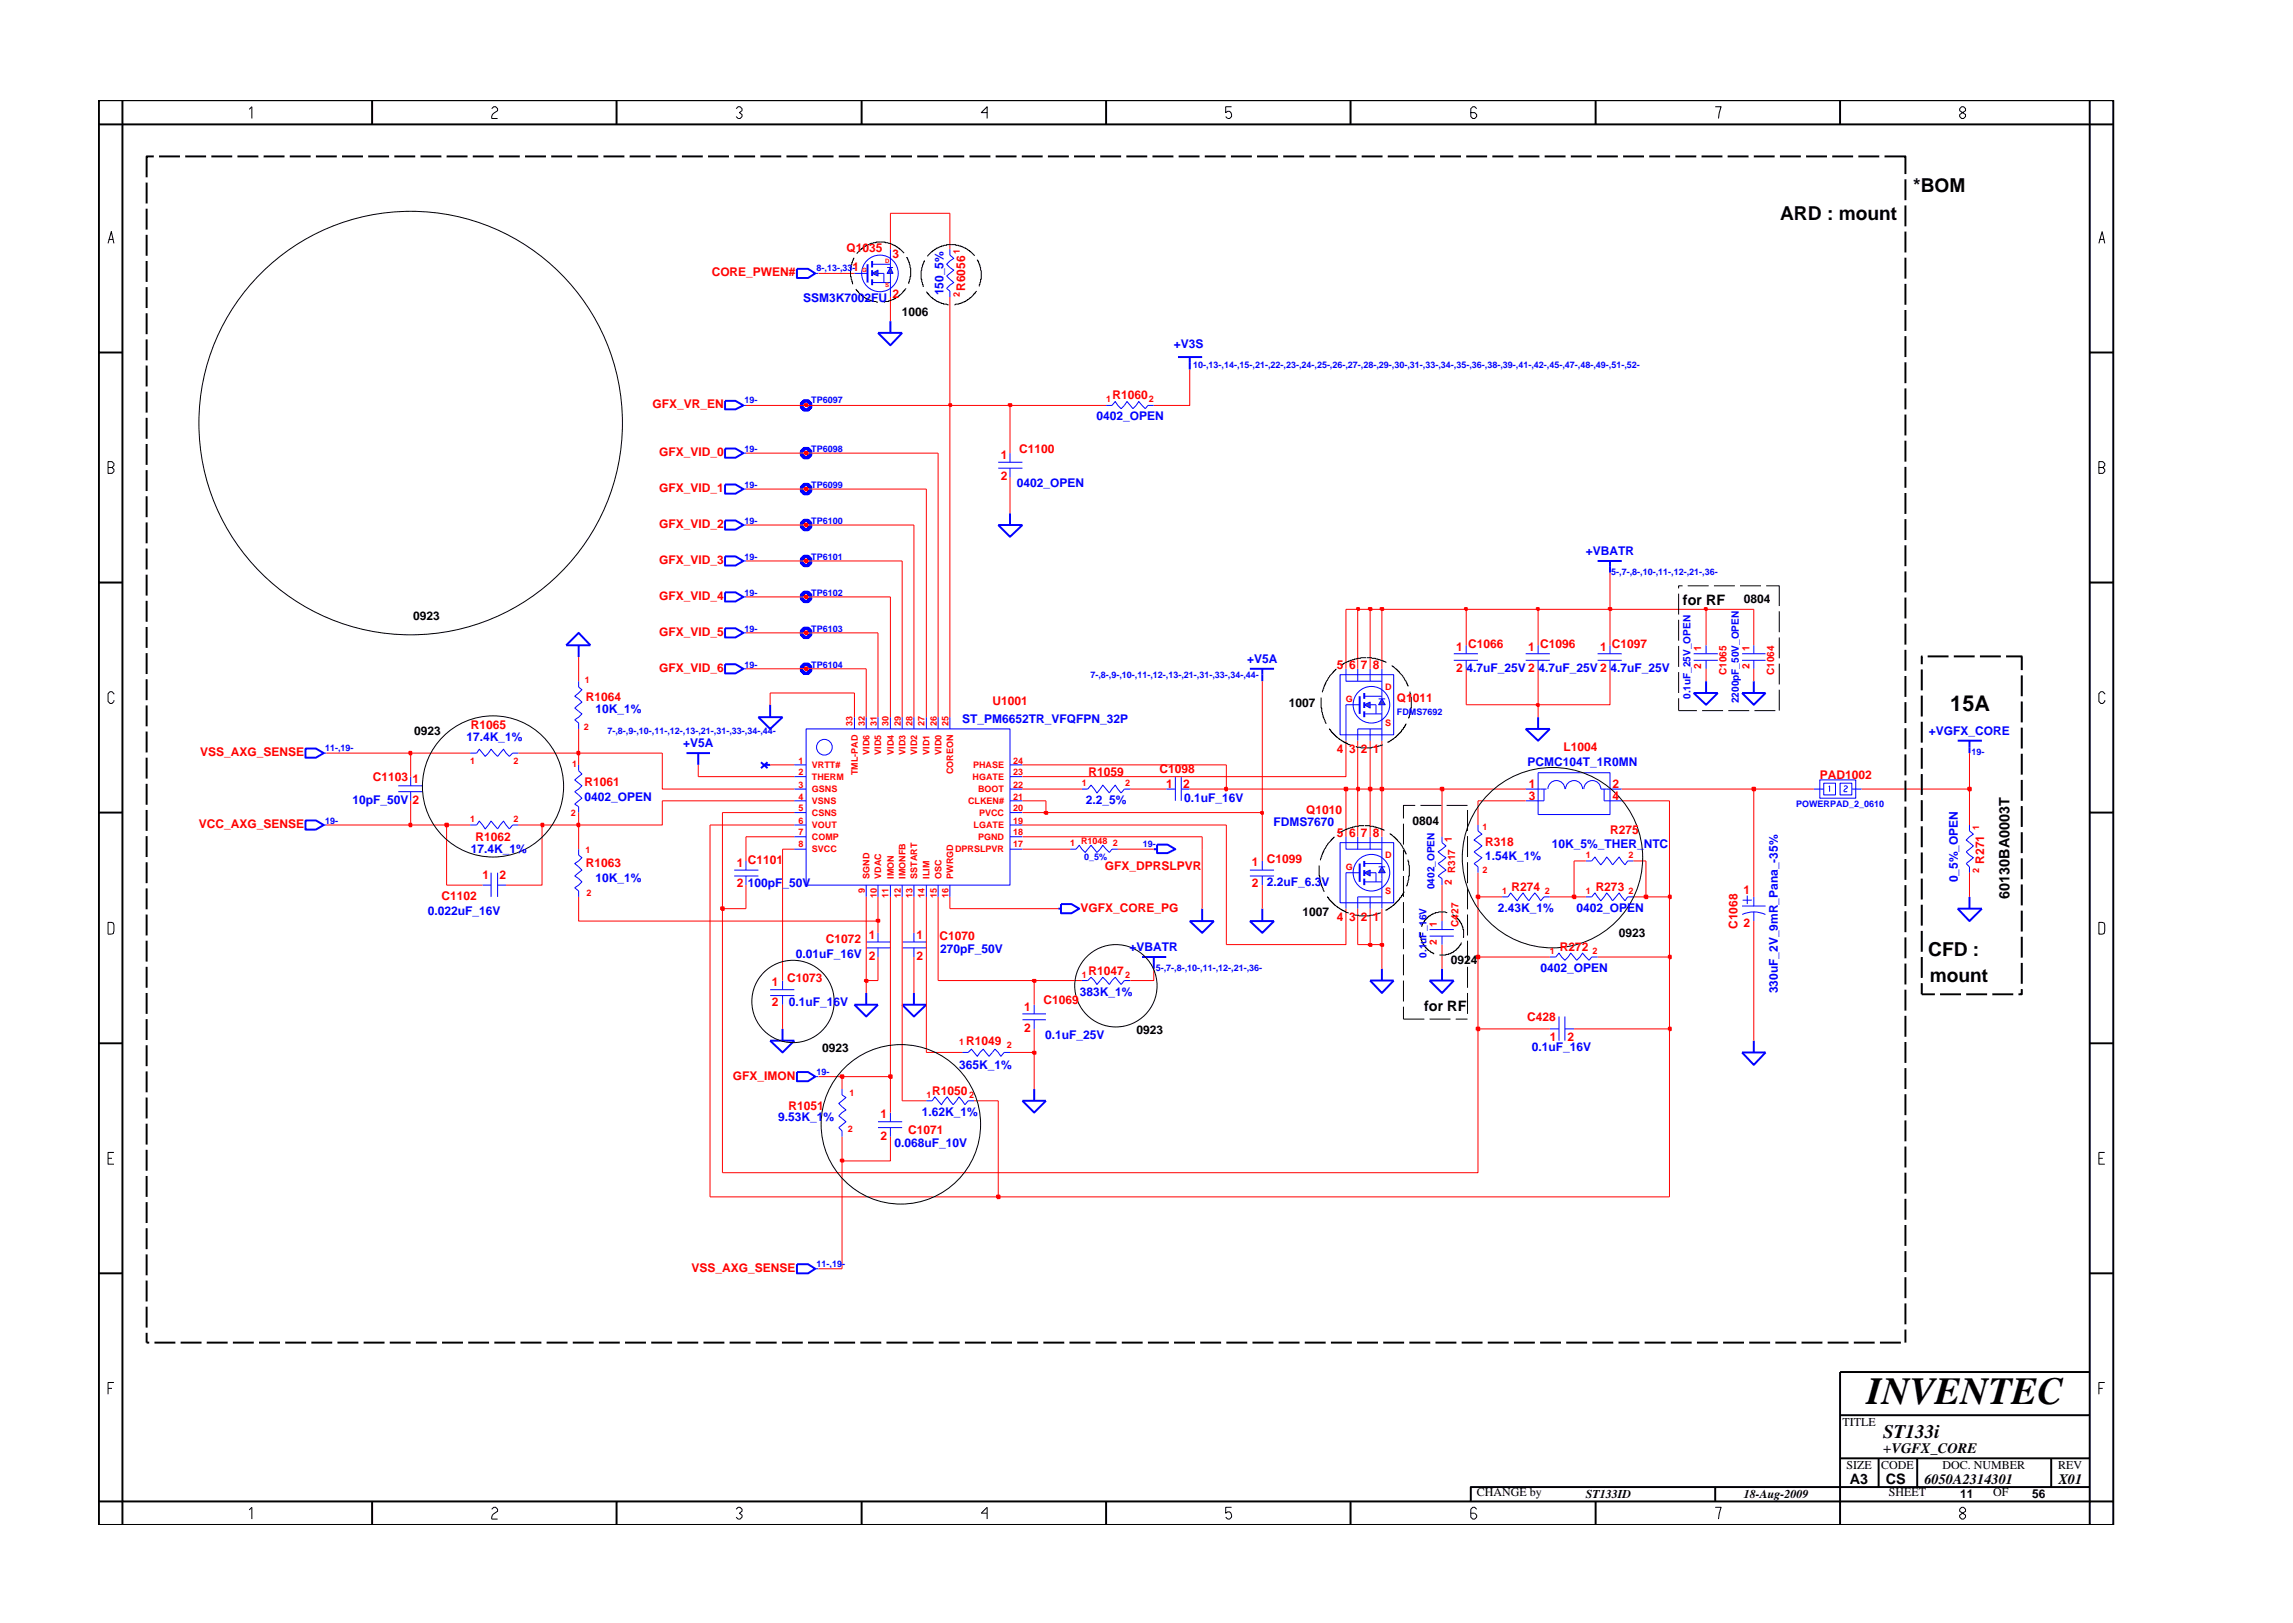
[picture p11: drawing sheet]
<svg xmlns="http://www.w3.org/2000/svg" width="297mm" height="210mm" viewBox="0 0 297 210" stroke-linecap="round" stroke-linejoin="round" font-family="sans-serif">
<defs><g id="words">
<text font-size="5" x="241.8" y="181.9">INVENTEC</text>
<text font-size="2.8" x="252.6" y="92.1">15A</text>
<g font-size="2.5">
<text x="230.6" y="28.5">ARD : mount</text>
<text x="247.9" y="24.8">*BOM</text>
<text x="249.8" y="123.8">CFD :</text>
<text x="250" y="127.3">mount</text>
<text x="244" y="186.3">ST133i</text>
</g>
<g font-size="1.9">
<text x="218" y="78.4">for RF</text>
<text x="260.3" y="116.4" transform="rotate(-90 260.3 116.4)">60130BA0003T</text>
<text x="184.5" y="130.9">for RF</text>
<text x="244" y="188.2">+VGFX_CORE</text>
<text x="239.6" y="192.2">A3</text>
<text x="244.3" y="192.3">CS</text>
<text x="249.3" y="192.2">6050A2314301</text>
<text x="266.6" y="192.2">X01</text>
</g>
<g font-size="1.6" fill="#f00">
<text x="92.2" y="35.7">CORE_PWEN#</text>
<text x="109.7" y="32.7">Q1035</text>
<text x="110.4" y="35.2">1</text>
<text x="115.6" y="33.4">3</text>
<text x="115.6" y="38.6">2</text>
<text x="125" y="37.7" transform="rotate(-90 125 37.7)">R6056</text>
<text x="84.5" y="52.8">GFX_VR_EN</text>
<text x="144.1" y="51.7">R1060</text>
<text x="85.4" y="59.1">GFX_VID_0</text>
<text x="129.6" y="59.5">1</text>
<text x="132" y="58.6">C1100</text>
<text x="85.4" y="63.8">GFX_VID_1</text>
<text x="129.6" y="62.2">2</text>
<text x="85.4" y="68.4">GFX_VID_2</text>
<text x="85.4" y="73.1">GFX_VID_3</text>
<text x="85.4" y="77.7">GFX_VID_4</text>
<text x="85.4" y="82.4">GFX_VID_5</text>
<text x="190.2" y="84">C1066</text>
<text x="199.5" y="84">C1096</text>
<text x="208.8" y="84">C1097</text>
<text x="85.4" y="87">GFX_VID_6</text>
<text x="173.2" y="86.6">5</text>
<text x="174.8" y="86.6">6</text>
<text x="176.3" y="86.6">7</text>
<text x="177.8" y="86.6">8</text>
<text x="188.6" y="84.4">1</text>
<text x="188.6" y="87">2</text>
<text x="198" y="84.4">1</text>
<text x="207.3" y="84.4">1</text>
<text x="61" y="94.4">R1065</text>
<text x="75.9" y="90.8">R1064</text>
<text x="128.6" y="91.3">U1001</text>
<text x="181" y="91">Q1011</text>
<text x="25.9" y="97.9">VSS_AXG_SENSE</text>
<text x="48.3" y="101.2">C1103</text>
<text x="53.4" y="101.5">1</text>
<text x="75.7" y="101.8">R1061</text>
<text x="141" y="100.5">R1059</text>
<text x="150.2" y="100.1">C1098</text>
<text x="173.2" y="97.6">4</text>
<text x="174.8" y="97.6">3</text>
<text x="176.3" y="97.6">2</text>
<text x="177.8" y="97.6">1</text>
<text x="202.6" y="97.3">L1004</text>
<text x="235.7" y="100.9">PAD1002</text>
<text x="25.8" y="107.3">VCC_AXG_SENSE</text>
<text x="53.4" y="104.1">2</text>
<text x="151.1" y="102.1">1</text>
<text x="153.3" y="102.1">2</text>
<text x="169.2" y="105.4">Q1010</text>
<text x="198.1" y="103.6">3</text>
<text x="198.1" y="102.1">1</text>
<text x="208.9" y="103.6">4</text>
<text x="208.9" y="102.1">2</text>
<text x="61.6" y="109">R1062</text>
<text x="62.5" y="113.8">1</text>
<text x="64.7" y="113.8">2</text>
<text x="75.9" y="112.3">R1063</text>
<text x="95.4" y="112.3">1</text>
<text x="96.9" y="111.9">C1101</text>
<text x="143.1" y="112.7">GFX_DPRSLPVR</text>
<text x="162.1" y="112.1">1</text>
<text x="164.1" y="111.7">C1099</text>
<text x="173.2" y="108.4">5</text>
<text x="174.8" y="108.4">6</text>
<text x="176.3" y="108.4">7</text>
<text x="177.8" y="108.4">8</text>
<text x="192.4" y="109.6">R318</text>
<text x="208.6" y="108.1">R275</text>
<text x="257" y="111.9" transform="rotate(-90 257 111.9)">R271</text>
<text x="57.2" y="116.6">C1102</text>
<text x="95.4" y="115">2</text>
<text x="140" y="118.1">VGFX_CORE_PG</text>
<text x="162.1" y="114.9">2</text>
<text x="173.2" y="119.3">4</text>
<text x="174.8" y="119.3">3</text>
<text x="176.3" y="119.3">2</text>
<text x="177.8" y="119.3">1</text>
<text x="195.8" y="115.4">R274</text>
<text x="206.7" y="115.4">R273</text>
<text x="225.8" y="115.8">1</text>
<text x="107" y="122.1">C1072</text>
<text x="112.5" y="121.6">1</text>
<text x="112.5" y="124.4">2</text>
<text x="118.7" y="121.6">1</text>
<text x="118.7" y="124.4">2</text>
<text x="121.7" y="121.8">C1070</text>
<text x="202" y="123.2">R272</text>
<text x="225.1" y="120.3" transform="rotate(-90 225.1 120.3)">C1068</text>
<text x="225.8" y="120.1">2</text>
<text x="100" y="127.7">1</text>
<text x="100" y="130.4">2</text>
<text x="102" y="127.2">C1073</text>
<text x="132.7" y="130.9">1</text>
<text x="135.2" y="130.1">C1069</text>
<text x="141" y="126.3">R1047</text>
<text x="125.2" y="135.4">R1049</text>
<text x="132.7" y="133.7">2</text>
<text x="197.8" y="132.3">C428</text>
<text x="200.8" y="134.8">1</text>
<text x="203" y="134.8">2</text>
<text x="95" y="139.9">GFX_IMON</text>
<text x="102.1" y="143.7">R1051</text>
<text x="120.8" y="141.8">R1050</text>
<text x="114.1" y="144.9">1</text>
<text x="114.1" y="147.6">2</text>
<text x="117.6" y="146.9">C1071</text>
<text x="89.6" y="164.8">VSS_AXG_SENSE</text>
</g>
<g font-size="1.6" fill="#00f">
<text x="104" y="39.1">SSM3K7002FU</text>
<text x="122.2" y="38.3" transform="rotate(-90 122.2 38.3)">150_5%</text>
<text x="152.1" y="45.1">+V3S</text>
<text x="142.1" y="54.5">0402_OPEN</text>
<text x="131.7" y="63.1">0402_OPEN</text>
<text x="205.4" y="71.9">+VBATR</text>
<text x="161.6" y="85.9">+V5A</text>
<text x="190" y="87">4.7uF_25V 2</text>
<text x="199.3" y="87">4.7uF_25V 2</text>
<text x="208.6" y="87">4.7uF_25V</text>
<text x="60.4" y="96">17.4K_1%</text>
<text x="77.1" y="92.4">10K_1%</text>
<text x="124.7" y="93.7">ST_PM6652TR_VFQFPN_32P</text>
<text x="249.9" y="95.2">+VGFX_CORE</text>
<text x="88.5" y="96.8">+V5A</text>
<text x="197.9" y="99.3">PCMC104T_1R0MN</text>
<text x="45.7" y="104.1">10pF_50V</text>
<text x="75.7" y="103.7">0402_OPEN</text>
<text x="140.7" y="104.2">2.2_5%</text>
<text x="153.4" y="103.9">0.1uF_16V</text>
<text x="165" y="107">FDMS7670</text>
<text x="61" y="110.5">17.4K_1%</text>
<text x="192.4" y="111.4">1.54K_1%</text>
<text x="201" y="109.8">10K_5%_THER_NTC</text>
<text x="55.4" y="118.5">0.022uF_16V</text>
<text x="77.1" y="114.3">10K_1%</text>
<text x="96.9" y="115">100pF_50V</text>
<text x="164.1" y="114.8">2.2uF_6.3V</text>
<text x="194" y="118.1">2.43K_1%</text>
<text x="204.2" y="118.1">0402_OPEN</text>
<text x="253.6" y="114.3" transform="rotate(-90 253.6 114.3)">0_5%_OPEN</text>
<text x="103.1" y="124.1">0.01uF_16V</text>
<text x="121.8" y="123.5">270pF_50V</text>
<text x="146.3" y="123.2">+VBATR</text>
<text x="199.5" y="125.9">0402_OPEN</text>
<text x="102.2" y="130.4">0.1uF_16V</text>
<text x="139.9" y="129">383K_1%</text>
<text x="230.3" y="128.7" transform="rotate(-90 230.3 128.7)">330uF_2V_9mR_Pana_-35%</text>
<text x="135.4" y="134.6">0.1uF_25V</text>
<text x="198.5" y="136.2">0.1uF_16V</text>
<text x="124.2" y="138.5">365K_1%</text>
<text x="100.8" y="145.3">9.53K_1%</text>
<text x="115.9" y="148.6">0.068uF_10V</text>
<text x="119.4" y="144.6">1.62K_1%</text>
</g>
<g font-size="1.6">
<text x="116.8" y="40.9">1006</text>
<text x="53.5" y="80.4">0923</text>
<text x="225.9" y="78.1">0804</text>
<text x="53.7" y="95.3">0923</text>
<text x="167" y="91.6">1007</text>
<text x="183" y="106.9">0804</text>
<text x="168.7" y="118.7">1007</text>
<text x="188" y="124.9">0924</text>
<text x="209.7" y="121.4">0923</text>
<text x="106.5" y="136.3">0923</text>
<text x="147.2" y="133.9">0923</text>
<text x="238.7" y="184.8">TITLE</text>
<text x="239.2" y="190.4">SIZE</text>
<text x="243.7" y="190.4">CODE</text>
<text x="251.6" y="190.4">DOC. NUMBER</text>
<text x="266.6" y="190.4">REV</text>
<text x="191.3" y="193.8">CHANGE by</text>
<text x="205.4" y="194.1">ST133ID</text>
<text x="225.9" y="194.1">18-Aug-2009</text>
<text x="244.7" y="193.8">SHEET</text>
<text x="253.9" y="194.1">11</text>
<text x="258.2" y="193.8">OF</text>
<text x="263.3" y="194.1">56</text>
</g>
<g font-size="1.3" fill="#f00">
<text x="220.4" y="86.6" transform="rotate(-90 220.4 86.6)">2</text>
<text x="220.4" y="84.3" transform="rotate(-90 220.4 84.3)">1</text>
<text x="223.6" y="87.5" transform="rotate(-90 223.6 87.5)">C1065</text>
<text x="226.6" y="86.6" transform="rotate(-90 226.6 86.6)">2</text>
<text x="226.6" y="84.3" transform="rotate(-90 226.6 84.3)">1</text>
<text x="229.8" y="87.5" transform="rotate(-90 229.8 87.5)">C1064</text>
<text x="188.1" y="109.1" transform="rotate(-90 188.1 109.1)">1</text>
<text x="188.5" y="113.1" transform="rotate(-90 188.5 113.1)">R317</text>
<text x="188.1" y="114.7" transform="rotate(-90 188.1 114.7)">2</text>
<text x="186.1" y="122.4" transform="rotate(-90 186.1 122.4)">2</text>
<text x="186.1" y="120" transform="rotate(-90 186.1 120)">1</text>
<text x="188.9" y="120.1" transform="rotate(-90 188.9 120.1)">C427</text>
</g>
<g font-size="1.3" fill="#00f">
<text x="219" y="90.6" transform="rotate(-90 219 90.6)">0.1uF_25V_OPEN</text>
<text x="225.3" y="91.1" transform="rotate(-90 225.3 91.1)">2200pF_50V_OPEN</text>
<text x="185.8" y="115.2" transform="rotate(-90 185.8 115.2)">0402_OPEN</text>
<text x="184.8" y="124.1" transform="rotate(-90 184.8 124.1)">0.1uF_16V</text>
</g>
<g font-size="1.2" fill="#00f">
<text x="105.8" y="35.2">8-,13-,33-</text>
<text x="154.5" y="47.7">10-,13-,14-,15-,21-,22-,23-,24-,25-,26-,27-,28-,29-,30-,31-,33-,34-,35-,36-,38-,39-,41-,42-,45-,47-,48-,49-,51-,52-</text>
<text x="96.5" y="52.3">19-</text>
<text x="105.1" y="52.3">TP6097</text>
<text x="96.5" y="58.5">19-</text>
<text x="105.1" y="58.5">TP6098</text>
<text x="96.5" y="63.2">19-</text>
<text x="105.1" y="63.2">TP6099</text>
<text x="96.5" y="67.8">19-</text>
<text x="105.1" y="67.8">TP6100</text>
<text x="96.5" y="77.2">19-</text>
<text x="96.5" y="72.5">19-</text>
<text x="105.1" y="77.2">TP6102</text>
<text x="105.1" y="72.5">TP6101</text>
<text x="208.7" y="74.5">5-,7-,8-,10-,11-,12-,21-,36-</text>
<text x="96.5" y="81.8">19-</text>
<text x="105.1" y="81.8">TP6103</text>
<text x="96.5" y="86.5">19-</text>
<text x="105.1" y="86.5">TP6104</text>
<text x="141.3" y="87.8">7-,8-,9-,10-,11-,12-,13-,21-,31-,33-,34-,44-</text>
<text x="78.7" y="95.1">7-,8-,9-,10-,11-,12-,13-,21-,31-,33-,34-,44-</text>
<text x="181" y="92.7">FDMS7692</text>
<text x="42.1" y="97.3">11-,19-</text>
<text x="255.4" y="97.8">19-</text>
<text x="42.1" y="106.7">19-</text>
<text x="232.7" y="104.5">POWERPAD_2_0610</text>
<text x="140.4" y="111.4">0_5%</text>
<text x="148" y="109.8">19-</text>
<text x="149.7" y="125.8">5-,7-,8-,10-,11-,12-,21-,36-</text>
<text x="105.8" y="139.3">19-</text>
<text x="105.8" y="164.2">11-,19-</text>
</g>
<g font-size="1.2" fill="#f00">
<text x="124.3" y="32.9" transform="rotate(-90 124.3 32.9)">1</text>
<text x="124.3" y="38.5" transform="rotate(-90 124.3 38.5)">2</text>
<text x="143.3" y="52.1">1</text>
<text x="148.8" y="52.1">2</text>
<text x="75.7" y="88.4">1</text>
<text x="179.4" y="89.4">D</text>
<text x="75.6" y="94.5">2</text>
<text x="110.4" y="94" transform="rotate(-90 110.4 94)">33</text>
<text x="112" y="94" transform="rotate(-90 112 94)">32</text>
<text x="113.6" y="94" transform="rotate(-90 113.6 94)">31</text>
<text x="115.1" y="94" transform="rotate(-90 115.1 94)">30</text>
<text x="116.7" y="94" transform="rotate(-90 116.7 94)">29</text>
<text x="118.2" y="94" transform="rotate(-90 118.2 94)">28</text>
<text x="119.7" y="94" transform="rotate(-90 119.7 94)">27</text>
<text x="121.4" y="94" transform="rotate(-90 121.4 94)">26</text>
<text x="122.9" y="94" transform="rotate(-90 122.9 94)">25</text>
<text x="174.4" y="91">G</text>
<text x="179.4" y="94.1">S</text>
<text x="60.9" y="98.9">1</text>
<text x="66.5" y="98.9">2</text>
<text x="74.1" y="99.3">1</text>
<text x="103.4" y="98.9">1</text>
<text x="103.4" y="100.4">2</text>
<text x="105.2" y="99.5">VRTT#</text>
<text x="105.2" y="101">THERM</text>
<text x="111.1" y="100.4" transform="rotate(-90 111.1 100.4)">TML-PAD</text>
<text x="112.6" y="97.8" transform="rotate(-90 112.6 97.8)">VID6</text>
<text x="114.2" y="97.8" transform="rotate(-90 114.2 97.8)">VID5</text>
<text x="115.8" y="97.8" transform="rotate(-90 115.8 97.8)">VID4</text>
<text x="117.3" y="97.8" transform="rotate(-90 117.3 97.8)">VID3</text>
<text x="118.8" y="97.8" transform="rotate(-90 118.8 97.8)">VID2</text>
<text x="120.4" y="97.8" transform="rotate(-90 120.4 97.8)">VID1</text>
<text x="121.9" y="97.8" transform="rotate(-90 121.9 97.8)">VID0</text>
<text x="123.5" y="100.3" transform="rotate(-90 123.5 100.3)">COREON</text>
<text x="126" y="101">HGATE</text>
<text x="126.1" y="99.5">PHASE</text>
<text x="131.3" y="100.4">23</text>
<text x="131.3" y="98.9">24</text>
<text x="140.2" y="101.8">1</text>
<text x="145.8" y="101.8">2</text>
<text x="60.9" y="106.5">1</text>
<text x="66.5" y="106.5">2</text>
<text x="73.9" y="105.7">2</text>
<text x="103.4" y="106.7">6</text>
<text x="103.4" y="103.6">4</text>
<text x="103.4" y="105.1">5</text>
<text x="103.4" y="102.1">3</text>
<text x="105.2" y="107.3">VOUT</text>
<text x="105.2" y="104.2">VSNS</text>
<text x="105.2" y="105.7">CSNS</text>
<text x="105.2" y="102.6">GSNS</text>
<text x="125.4" y="104.2">CLKEN#</text>
<text x="126.1" y="107.3">LGATE</text>
<text x="126.7" y="102.6">BOOT</text>
<text x="126.8" y="105.7">PVCC</text>
<text x="131.3" y="106.7">19</text>
<text x="131.3" y="102.1">22</text>
<text x="131.3" y="103.6">21</text>
<text x="131.3" y="105.1">20</text>
<text x="192.1" y="107.6">1</text>
<text x="256.4" y="107.5" transform="rotate(-90 256.4 107.5)">1</text>
<text x="75.8" y="110.5">1</text>
<text x="103.4" y="108.2">7</text>
<text x="103.4" y="109.8">8</text>
<text x="105.2" y="108.8">COMP</text>
<text x="105.2" y="110.4">SVCC</text>
<text x="112.6" y="113.8" transform="rotate(-90 112.6 113.8)">SGND</text>
<text x="114.2" y="113.8" transform="rotate(-90 114.2 113.8)">VDAC</text>
<text x="115.8" y="113.8" transform="rotate(-90 115.8 113.8)">IMON</text>
<text x="117.3" y="113.8" transform="rotate(-90 117.3 113.8)">IMONFB</text>
<text x="118.8" y="113.8" transform="rotate(-90 118.8 113.8)">SSTART</text>
<text x="120.4" y="113.8" transform="rotate(-90 120.4 113.8)">ILIM</text>
<text x="121.9" y="113.8" transform="rotate(-90 121.9 113.8)">OSC</text>
<text x="123.5" y="113.8" transform="rotate(-90 123.5 113.8)">PWRGD</text>
<text x="123.7" y="110.4">DPRSLPVR</text>
<text x="126.7" y="108.8">PGND</text>
<text x="131.3" y="109.8">17</text>
<text x="131.3" y="108.2">18</text>
<text x="138.6" y="109.6">1 R1048</text>
<text x="144.2" y="109.6">2</text>
<text x="174.4" y="112.7">G</text>
<text x="179.4" y="111.2">D</text>
<text x="192.1" y="113.1">2</text>
<text x="205.4" y="111.1">1</text>
<text x="211" y="111.1">2</text>
<text x="256.4" y="113.1" transform="rotate(-90 256.4 113.1)">2</text>
<text x="76" y="116">2</text>
<text x="112" y="115.7" transform="rotate(-90 112 115.7)">9</text>
<text x="113.6" y="116.3" transform="rotate(-90 113.6 116.3)">10</text>
<text x="115.1" y="116.3" transform="rotate(-90 115.1 116.3)">11</text>
<text x="116.7" y="116.3" transform="rotate(-90 116.7 116.3)">12</text>
<text x="118.2" y="116.3" transform="rotate(-90 118.2 116.3)">13</text>
<text x="119.7" y="116.3" transform="rotate(-90 119.7 116.3)">14</text>
<text x="121.4" y="116.3" transform="rotate(-90 121.4 116.3)">15</text>
<text x="122.9" y="116.3" transform="rotate(-90 122.9 116.3)">16</text>
<text x="179.4" y="115.9">S</text>
<text x="194.6" y="115.8">1</text>
<text x="200.1" y="115.8">2</text>
<text x="205.4" y="115.8">1</text>
<text x="211" y="115.8">2</text>
<text x="200.8" y="123.6">1</text>
<text x="206.3" y="123.6">2</text>
<text x="140.2" y="126.7">1</text>
<text x="145.8" y="126.7">2</text>
<text x="124.2" y="135.4">1</text>
<text x="130.4" y="135.7">2</text>
<text x="110" y="141.9">1</text>
<text x="120" y="142.2">1</text>
<text x="125.5" y="142.2">2</text>
<text x="109.8" y="146.6">2</text>
</g>
<g font-size=".8" fill="#f00">
<text x="111.7" y="35.2">G</text>
<text x="114.7" y="34">D</text>
<text x="114.7" y="37.2">S</text>
</g>
</g></defs>
<g fill="none" stroke="#00f" stroke-width=".13">
<path d="M110.7 35.4h1.7M96.3 58.7h.3M143.3 52.5h.7l.5-.5 .7 .9 .8-.9 .8 .9 .7-.9 .9 .9 .3-.4h.8M96.3 68h.3M96.3 77.3h.3M96.3 63.4h.3M96.3 72.7h.3M41.9 97.6h.4M60.9 97.6h.9l.3-.5 .8 .9 .7-.9 .9 .9 .7-.9 .8 .9 .4-.4h.8M75 99.1v.8l.4 .4-.9 .7 .9 .8-.9 .8 .9 .8-.9 .8 .5 .3v.8M96.3 82h.3M96.3 86.6h.3"/>
<path d="M197.6 84.7h3.2M197.6 85.5h3.2M199.2 83.6v1.1M199.2 85.5v1.1M207 84.7h3.1M207 85.5h3.1M208.6 83.6v1.1M208.6 85.5v1.1M225.7 84.7h3M225.7 85.5h3M227.2 83.6v1.1M227.2 85.5v1.1"/>
<path d="M41.9 106.9h.4M95.1 112.7h3.1M95.1 113.5h3.1M96.6 111.5v1.2M96.6 113.5v1.2M138.6 110h.8l.4-.5 .8 .9 .7-.9 .8 .9 .8-.9 .8 .9 .3-.4h.8M140.2 102.2h.7l.4-.5 .8 1 .8-1 .8 1 .8-1 .7 1 .5-.5h.7M151.1 102.2h1.2M152.3 100.6v3.1M153 102.2h1.1M153 100.6v3.1M161.9 112.7h3.1"/>
<path d="M161.9 113.5h3.1M163.5 111.5v1.2M163.5 113.5v1.2M186.8 108.4v.8l.5 .4-1 .7 1 .8-1 .8 1 .8-1 .8 .5 .3v.9M186.8 119.3v1.1M191.5 106.9v.7l.5 .5-1 .7 1 .8-1 .7 1 .8-1 .8 .5 .4v.8M194.6 116.2h.8l.3-.5 .8 1 .8-1 .8 1 .7-1 .8 1 .4-.5h.8M205.4 116.2h.8l.4-.5 .8 1 .7-1 .8 1 .8-1 .8 1 .3-.5h.8M205.4 111.5h.8l.4-.5 .8 1 .7-1 .8 1 .8-1 .8 1 .3-.5h.8M225.7 117.4h3M225.7 118.5a3.6 3.6 0 0 1 3 0M225.7 116.6h1.2"/>
<path d="M226.3 116v1.1M227.2 116.2v1.2M227.2 118.1v1.2M255.1 106.9v.7l.5 .5-.9 .7 .9 .8-.9 .7 .9 .8-.9 .8 .4 .4v.8M99.8 128.2h3.1M99.8 129h3.1M101.4 127v1.2M101.4 129v1.2M105.6 139.5h.4M112.2 122h3.1M112.2 122.8h3.1M113.7 120.8v1.2"/>
<path d="M113.7 122.8v1.2M116.9 122h3.1M116.9 122.8h3.1M118.4 120.8v1.2M118.4 122.8v1.2M132.4 131.3h3.1M132.4 132.1h3.1M134 130.2v1.1M134 132.1v1.2M140.2 127h.7l.4-.4 .8 .9 .8-.9 .8 .9 .8-.9 .7 .9 .5-.5h.7M185.2 120.4h3.1M185.2 121.3h3.1"/>
<path d="M186.8 121.3v1.1M200.8 124h.7l.5-.5 .7 .9 .8-.9 .7 .9 .8-.9 .9 .9 .3-.4h.8M200.8 133.3h1.2M202 131.7v3.1M202.7 133.3h1.2M202.7 131.7v3.1M109.1 141.1v.7l.5 .4-.9 .7 .9 .9-.9 .8 .9 .7-.9 .8 .4 .4v.8M113.7 145.3h3.2M113.7 146.1h3.2M115.3 144.1v1.2M115.3 146.1v1.2M120 142.6h.8l.3-.5 .8 1 .8-1 .8 1 .7-1 .8 1 .4-.5h.8"/>
</g>
<g fill="none" stroke="#00f" stroke-width=".25">
<path d="M112.4 34.2v2.4M93.9 58.1h1.4l1 .6-1 .6h-1.4zM152.6 46.3h3.1M154.1 46.3v1.6M93.9 67.4h1.4l1 .6-1 .6h-1.4zM93.9 76.7h1.4l1 .6-1 .6h-1.4zM93.9 62.8h1.4l1 .6-1 .6h-1.4zM93.9 72.1h1.4l1 .6-1 .6h-1.4zM207 72.7h3.1M208.6 72.7v1.5M39.6 97h1.3l1 .6-1 .6h-1.3zM93.9 81.4h1.4l1 .6-1 .6h-1.4z"/>
<path d="M93.9 86h1.4l1 .6-1 .6h-1.4zM98.2 92.9h3.2l-1.6 1.5zM98.6 98.7l.8 .8M99 99.1h.8M99.4 98.7l-.8 .8M99.8 91.3v1.6M161.9 86.6h3.1M163.5 86.6v1.7M197.6 94.4h3.2l-1.6 1.6zM199.2 92.9v1.5M219.4 89.8h3.1l-1.5 1.5zM221 88.3v1.5"/>
<path d="M225.7 89.8h3l-1.5 1.5zM227.2 88.3v1.5M253.6 96h3.1M255.1 96v1.6M39.6 106.3h1.3l1 .6-1 .6h-1.3zM137.1 117.7h.3M137.4 117.1h1.4l1 .6-1 .6h-1.4zM149.5 110h.4M149.9 109.4h1.3l1.1 .6-1.1 .5h-1.3zM154.1 119.3h3.2l-1.6 1.5zM155.7 117.7v1.6M103.2 138.9h1.5l.9 .6-.9 .6h-1.5z"/>
<path d="M110.7 130.2h3l-1.5 1.5zM112.2 128.6v1.6M116.9 130.2h3.1l-1.6 1.5zM118.4 128.6v1.6M147.9 124h3.2M149.5 124v1.5M177.5 127h3l-1.5 1.6zM179 125.5v1.5M185.2 127h3.1l-1.5 1.6zM186.8 125.5v1.5M225.7 136.3h3l-1.5 1.7zM227.2 134.8v1.5"/>
<path d="M132.4 142.6h3.1l-1.5 1.5zM134 141.1v1.5"/>
</g>
<path d="M103.8 52.3l.4-.4h.5l.3 .4v.5l-.3 .3h-.5l-.4-.3zM103.8 72.4l.4-.3h.5l.3 .3v.5l-.3 .4h-.5l-.4-.4zM103.8 77.1l.4-.4h.5l.3 .4v.5l-.3 .3h-.5l-.4-.3zM104.2 67.4h.5l.3 .4v.5l-.3 .3h-.5l-.4-.3v-.5zM103.8 86.4l.4-.4h.5l.3 .4v.5l-.3 .3h-.5l-.4-.3zM104.2 81.4h.5l.3 .3v.5l-.3 .4h-.5l-.4-.4v-.5z" fill="none" stroke="#00f" stroke-width=".42"/>
<path d="M115.3 34.7l.4 .7h-.8z" fill="#3c3cc8"/>
<path d="M114.9 34.7h.8M115.3 34.7l.4 .7h-.8z" fill="none" stroke="#00f" stroke-width=".13"/>
<path d="M113 35.4l.7-.4v.8z" fill="#3c3cc8"/>
<g fill="none" stroke="#00f" stroke-width=".13">
<path d="M105.6 35.4h.4M113 35.4l.7-.4v.8zM113 36.6h2.3M113 34.2h2.3M113.7 35.4h.8v1.2M115.3 32.3v2.4M115.3 35.4v3.1M123 32.3v.7l.6 .5-1 .7 1 .8-1 .8 1 .8-1 .8 .4 .3v.8M96.3 52.5h.3M129.3 59.9h3.1M130.8 58.7v1.2M129.3 60.6h3.1"/>
<path d="M130.8 60.6v1.2M75 88.3v.7l.4 .4-.9 .8 .9 .8-.9 .7 .9 .8-.9 .7 .5 .5v.7M102.9 99.1h1.5M104.4 94.4h26.4v20.3h-26.4zM110.7 92.9v1.5M112.2 92.9v1.5M113.7 92.9v1.5M115.3 92.9v1.5M116.9 92.9v1.5M118.4 92.9v1.5M120 92.9v1.5M121.5 92.9v1.5"/>
<path d="M123 92.9v1.5M130.8 99.1h1.6M174.4 91.3h1.7M188.3 84.7h3.2M188.3 85.5h3.2M189.9 83.6v1.1M189.9 85.5v1.1M219.4 84.7h3.1M219.4 85.5h3.1M221 83.6v1.1M221 85.5v1.1M51.6 102.6h3.1"/>
<path d="M51.6 101.8h3.1M53.2 100.6v1.2M53.2 102.6v1.1M60.9 106.9h.9l.3-.5 .8 1 .7-1 .9 1 .7-1 .8 1 .4-.5h.8M62.5 114.7h1.1M63.6 113.1v3.1M64.5 114.7h1.1M64.5 113.1v3.1M75 110v.8l.4 .3-.9 .8 .9 .8-.9 .8 .9 .7-.9 .8 .5 .4v.8M102.9 102.2h1.5M102.9 106.9h1.5M102.9 103.7h1.5"/>
<path d="M102.9 100.6h1.5M102.9 105.3h1.5M102.9 108.4h1.5M102.9 110h1.5M112.2 114.7v1.5M113.7 114.7v1.5M115.3 114.7v1.5M116.9 114.7v1.5M118.4 114.7v1.5M120 114.7v1.5M121.5 114.7v1.5M123 114.7v1.5"/>
<path d="M130.8 102.2h1.6M130.8 106.9h1.6M130.8 103.7h1.6M130.8 100.6h1.6M130.8 105.3h1.6M130.8 108.4h1.6M130.8 110h1.6M197.6 102.2h2.7M199.2 100.1h9.4v5.4h-9.4zM200 102.2v1.5h-2.4M200.5 102.2a1.1 1.1 0 0 1 1.1-1.1 1.1 1.1 0 0 1 1.1 1.1M202.8 102.2a1.1 1.1 0 0 1 1.1-1.1 1.1 1.1 0 0 1 1.1 1.1"/>
<path d="M205.2 102.2a1.1 1.1 0 0 1 1.1-1.1 1.1 1.1 0 0 1 1.1 1.1h2.7M207.8 102.2v1.5h2.3M235 102.2h1.2M235.7 101h4.7v2.4h-4.7zM236.2 101.5h1.6v1.5h-1.6zM236.9 102l.1-.2v.8M238.4 101.5h1.5v1.5h-1.5zM238.9 101.9l.2-.1 .2 .1v.2a.58 .58 0 0 0-.4 .5h.4M239.9 102.2h1.3M105.6 164.4h.4"/>
<circle cx="114" cy="35.4" r="2.37"/>
<circle cx="106.8" cy="96.8" r="1.02"/>
</g>
<g fill="none" stroke="#00f" stroke-width=".25">
<path d="M103.2 34.8h1.5l.9 .6-.9 .6h-1.5zM113 33.8v.9M113 35v.8M113 36.2v.7M93.9 51.9h1.4l1 .6-1 .5h-1.4zM113.7 43.1h3.2l-1.6 1.6zM115.3 41.6v1.5M129.3 68h3.1l-1.6 1.5zM130.8 66.5v1.5M75 82l1.5 1.6h-3.2zM75 83.6v1.5M88.9 97.6h3.1"/>
<path d="M90.5 97.6v1.5M176.1 90.2v2.3M161.9 119.3h3.1l-1.5 1.5zM163.5 117.7v1.6M253.6 117.7h3.1l-1.6 1.6zM255.1 116.2v1.5M99.8 134.8h3.1l-1.5 1.5zM101.4 133.3v1.5M103.2 163.8h1.5l.9 .6-.9 .6h-1.5z"/>
</g>
<path d="M103.8 58.4l.4-.3h.5l.3 .3v.6l-.3 .3h-.5l-.4-.3zM103.8 63.1l.4-.3h.5l.3 .3v.5l-.3 .4h-.5l-.4-.4z" fill="none" stroke="#00f" stroke-width=".42"/>
<path d="M179 90.5l.4 .8h-.8z" fill="#3c3cc8"/>
<path d="M178.6 90.5h.8M179 90.5l.4 .8h-.8z" fill="none" stroke="#00f" stroke-width=".13"/>
<path d="M176.7 91.3l.8-.3v.7z" fill="#3c3cc8"/>
<g fill="none" stroke="#00f" stroke-width=".13">
<path d="M173.6 87.4h6.9v7.8h-6.9zM174.4 86.6v1.7h4.6M174.4 91.3v4.7M175.9 86.6v1.7M176.7 91.3l.8-.3v.7zM176.7 92.5h2.3M176.7 90.2h2.3M177.5 91.3h.8v1.2M177.5 86.6v1.7M177.5 94.4v1.6M179 86.6v3.9M179 91.3v4.7"/>
<path d="M179 94.4h-3.1v1.6M174.4 113.1h1.7M124.7 136.3h.7l.4-.4 .8 .9 .8-.9 .7 .9 .8-.9 .8 .9 .4-.5h.7"/>
<circle cx="177.7" cy="91.3" r="2.37"/>
</g>
<path d="M176.7 89.8v.7M176.7 91v.7M176.7 92.1v.8M176.1 111.9v2.3" fill="none" stroke="#00f" stroke-width=".25"/>
<path d="M179 112.3l.4 .8h-.8z" fill="#3c3cc8"/>
<path d="M178.6 112.3h.8M179 112.3l.4 .8h-.8z" fill="none" stroke="#00f" stroke-width=".13"/>
<path d="M176.7 113.1l.8-.4v.8z" fill="#3c3cc8"/>
<g fill="none" stroke="#00f" stroke-width=".13">
<path d="M173.6 109.2h6.9v7.8h-6.9zM174.4 108.4v1.6h4.6M174.4 113.1v4.6M175.9 108.4v1.6M176.7 113.1l.8-.4v.8zM176.7 114.2h2.3M176.7 111.9h2.3M177.5 113.1h.8v1.1M177.5 108.4v1.6M177.5 116.2v1.5M179 108.4v3.9M179 113.1v4.6"/>
<path d="M179 116.2h-3.1v1.5"/>
<circle cx="177.7" cy="113.1" r="2.37"/>
</g>
<path d="M176.7 111.5v.8M176.7 112.7v.8M176.7 113.8v.9" fill="none" stroke="#00f" stroke-width=".25"/>
<path d="M92 106.9v48.2h37.3M109.1 150.4v14h-3.1" fill="none" stroke="#f00" stroke-width=".13"/>
<path d="M129.1 154.9h.4v.3h-.4z" fill-rule="evenodd" fill="#8e2323"/>
<path d="M129.1 154.9h.4v.3h-.4z" fill="none" stroke="#f00" stroke-width=".25"/>
<path d="M93.6 117.7v34.2h97.9v-18.6M216.3 133.3v21.8h-87v-12.5" fill="none" stroke="#f00" stroke-width=".13"/>
<path d="M108.9 150.2h.3v.3h-.3z" fill-rule="evenodd" fill="#8e2323"/>
<path d="M108.9 150.2h.3v.3h-.3z" fill="none" stroke="#f00" stroke-width=".25"/>
<path d="M116.9 116.2v26.4h3.1M106 139.5h3.1v1.6M115.3 139.5v4.6M134 136.3v4.8M109.1 147.3v3.1h6.2v-3.1M126.2 142.6h3.1" fill="none" stroke="#f00" stroke-width=".13"/>
<path d="M108.9 139.3h.3v.3h-.3z" fill-rule="evenodd" fill="#8e2323"/>
<path d="M108.9 139.3h.3v.3h-.3z" fill="none" stroke="#f00" stroke-width=".25"/>
<path d="M109.1 139.5h6.2" fill="none" stroke="#f00" stroke-width=".13"/>
<path d="M115.2 139.3h.3v.3h-.3z" fill-rule="evenodd" fill="#8e2323"/>
<path d="M115.2 139.3h.3v.3h-.3z" fill="none" stroke="#f00" stroke-width=".25"/>
<path d="M115.3 116.2v23.3M120 116.2v20.1h4.7M130.8 136.3h3.2" fill="none" stroke="#f00" stroke-width=".13"/>
<path d="M133.8 136.3h.3v.2h-.3z" fill-rule="evenodd" fill="#8e2323"/>
<path d="M133.8 136.3h.3v.2h-.3z" fill="none" stroke="#f00" stroke-width=".25"/>
<path d="M227.2 119.3v15.5M101.4 130.2v3.1M134 133.3v3" fill="none" stroke="#f00" stroke-width=".13"/>
<path d="M191.3 133.1h.3v.4h-.3z" fill-rule="evenodd" fill="#8e2323"/>
<path d="M191.3 133.1h.3v.4h-.3z" fill="none" stroke="#f00" stroke-width=".25"/>
<path d="M191.5 124v9.3h9.3M203.9 133.3h12.4" fill="none" stroke="#f00" stroke-width=".13"/>
<path d="M216.2 133.1h.2v.4h-.2z" fill-rule="evenodd" fill="#8e2323"/>
<path d="M216.2 133.1h.2v.4h-.2z" fill="none" stroke="#f00" stroke-width=".25"/>
<path d="M101.4 110v17M112.2 127v1.6M118.4 124v4.6M134 127v3.2M216.3 124v9.3" fill="none" stroke="#f00" stroke-width=".13"/>
<path d="M112 126.9h.4v.3h-.4z" fill-rule="evenodd" fill="#8e2323"/>
<path d="M112 126.9h.4v.3h-.4z" fill="none" stroke="#f00" stroke-width=".25"/>
<path d="M112.2 116.2v10.8h1.5v-3M121.5 116.2v10.8h12.5" fill="none" stroke="#f00" stroke-width=".13"/>
<path d="M133.8 126.9h.3v.3h-.3z" fill-rule="evenodd" fill="#8e2323"/>
<path d="M133.8 126.9h.3v.3h-.3z" fill="none" stroke="#f00" stroke-width=".25"/>
<path d="M134 127h6.2M149.5 125.5v1.5h-3.1M179 122.4v3.1M186.8 122.4v3.1" fill="none" stroke="#f00" stroke-width=".13"/>
<path d="M191.3 123.8h.3v.3h-.3z" fill-rule="evenodd" fill="#8e2323"/>
<path d="M191.3 123.8h.3v.3h-.3z" fill="none" stroke="#f00" stroke-width=".25"/>
<path d="M191.5 116.2v7.8h9.3M207 124h9.3" fill="none" stroke="#f00" stroke-width=".13"/>
<path d="M216.2 123.8h.2v.3h-.2z" fill-rule="evenodd" fill="#8e2323"/>
<path d="M216.2 123.8h.2v.3h-.2z" fill="none" stroke="#f00" stroke-width=".25"/>
<path d="M158.9 106.9v15.5h15.5v-4.7M175.9 117.7v4.7h1.6M216.3 116.2v7.8" fill="none" stroke="#f00" stroke-width=".13"/>
<path d="M177.3 122.3h.4v.2h-.4z" fill-rule="evenodd" fill="#8e2323"/>
<path d="M177.3 122.3h.4v.2h-.4z" fill="none" stroke="#f00" stroke-width=".25"/>
<path d="M177.5 117.7v4.7h1.5" fill="none" stroke="#f00" stroke-width=".13"/>
<path d="M178.8 122.3h.4v.2h-.4z" fill-rule="evenodd" fill="#8e2323"/>
<path d="M178.8 122.3h.4v.2h-.4z" fill="none" stroke="#f00" stroke-width=".25"/>
<path d="M75 116.2v3.1h38.7v1.5M118.4 116.2v4.6M179 117.7v4.7" fill="none" stroke="#f00" stroke-width=".13"/>
<path d="M113.6 119.2h.3v.2h-.3z" fill-rule="evenodd" fill="#8e2323"/>
<path d="M113.6 119.2h.3v.2h-.3z" fill="none" stroke="#f00" stroke-width=".25"/>
<path d="M113.7 116.2v3.1M186.8 114.7v4.6" fill="none" stroke="#f00" stroke-width=".13"/>
<path d="M93.4 117.5h.4v.4h-.4z" fill-rule="evenodd" fill="#8e2323"/>
<path d="M93.4 117.5h.4v.4h-.4z" fill="none" stroke="#f00" stroke-width=".25"/>
<path d="M93.6 105.3v12.4h3v-3M123 116.2v1.5h14.1M155.7 110v7.7M163.5 114.7v3" fill="none" stroke="#f00" stroke-width=".13"/>
<path d="M191.3 116h.3v.4h-.3z" fill-rule="evenodd" fill="#8e2323"/>
<path d="M191.3 116h.3v.4h-.3z" fill="none" stroke="#f00" stroke-width=".25"/>
<path d="M191.5 113.1v3.1h3.1M200.8 116.2h3.1" fill="none" stroke="#f00" stroke-width=".13"/>
<path d="M203.7 116h.4v.4h-.4z" fill-rule="evenodd" fill="#8e2323"/>
<path d="M203.7 116h.4v.4h-.4z" fill="none" stroke="#f00" stroke-width=".25"/>
<path d="M203.9 111.5v4.7h1.5M211.6 116.2h1.6" fill="none" stroke="#f00" stroke-width=".13"/>
<path d="M213 116h.4v.4h-.4z" fill-rule="evenodd" fill="#8e2323"/>
<path d="M213 116h.4v.4h-.4z" fill="none" stroke="#f00" stroke-width=".25"/>
<path d="M213.2 111.5v4.7h3.1" fill="none" stroke="#f00" stroke-width=".13"/>
<path d="M216.2 116h.2v.4h-.2z" fill-rule="evenodd" fill="#8e2323"/>
<path d="M216.2 116h.2v.4h-.2z" fill="none" stroke="#f00" stroke-width=".25"/>
<g fill="none" stroke="#f00" stroke-width=".13">
<path d="M42.3 106.9h10.9M57.9 106.9v7.8h4.6M70.2 106.9v7.8h-4.6M75 106.9v3.1M101.4 110h1.5M102.9 108.4h-6.3v3.1M132.4 110h6.2M132.4 108.4h23.3v1.6M144.8 110h4.7M163.5 105.3v6.2M174.4 102.2v6.2M175.9 102.2v6.2"/>
<path d="M177.5 102.2v6.2M179 102.2v6.2M186.8 102.2v6.2M203.9 111.5h1.5M211.6 111.5h1.6M216.3 103.7v12.5M227.2 102.2v14M255.1 113.1v3.1"/>
</g>
<path d="M53 106.7h.3v.3h-.3z" fill-rule="evenodd" fill="#8e2323"/>
<path d="M53 106.7h.3v.3h-.3z" fill="none" stroke="#f00" stroke-width=".25"/>
<path d="M53.2 103.7v3.2h4.7" fill="none" stroke="#f00" stroke-width=".13"/>
<path d="M57.7 106.7h.3v.3h-.3z" fill-rule="evenodd" fill="#8e2323"/>
<path d="M57.7 106.7h.3v.3h-.3z" fill="none" stroke="#f00" stroke-width=".25"/>
<path d="M57.9 106.9h3M67.2 106.9h3" fill="none" stroke="#f00" stroke-width=".13"/>
<path d="M70.1 106.7h.3v.3h-.3z" fill-rule="evenodd" fill="#8e2323"/>
<path d="M70.1 106.7h.3v.3h-.3z" fill="none" stroke="#f00" stroke-width=".25"/>
<path d="M70.2 106.9h4.8" fill="none" stroke="#f00" stroke-width=".13"/>
<path d="M74.8 106.7h.2v.3h-.2z" fill-rule="evenodd" fill="#8e2323"/>
<path d="M74.8 106.7h.2v.3h-.2z" fill="none" stroke="#f00" stroke-width=".25"/>
<path d="M85.8 103.7v3.2h-10.8v-1.6M92 106.9h10.9M93.6 105.3h9.3M132.4 106.9h26.5M132.4 105.3h3.1M191.5 103.7v3.2M255.1 102.2v4.7" fill="none" stroke="#f00" stroke-width=".13"/>
<path d="M135.3 105.2h.4v.2h-.4z" fill-rule="evenodd" fill="#8e2323"/>
<path d="M135.3 105.2h.4v.2h-.4z" fill="none" stroke="#f00" stroke-width=".25"/>
<path d="M135.5 103.7v1.6h28" fill="none" stroke="#f00" stroke-width=".13"/>
<path d="M163.4 105.2h.2v.2h-.2z" fill-rule="evenodd" fill="#8e2323"/>
<path d="M163.4 105.2h.2v.2h-.2z" fill="none" stroke="#f00" stroke-width=".25"/>
<path d="M85.8 97.6v4.6h17.1M163.5 88.3v17M85.8 103.7h17.1M132.4 103.7h3.1M132.4 102.2h7.8M146.4 102.2h4.7M154.1 102.2h4.8M191.5 103.7h6.1M210.1 103.7h6.2" fill="none" stroke="#f00" stroke-width=".13"/>
<path d="M158.7 102.1h.2v.3h-.2z" fill-rule="evenodd" fill="#8e2323"/>
<path d="M158.7 102.1h.2v.3h-.2z" fill="none" stroke="#f00" stroke-width=".25"/>
<path d="M158.9 99.1v3.1h15.5" fill="none" stroke="#f00" stroke-width=".13"/>
<path d="M174.2 102.1h.3v.3h-.3z" fill-rule="evenodd" fill="#8e2323"/>
<path d="M174.2 102.1h.3v.3h-.3z" fill="none" stroke="#f00" stroke-width=".25"/>
<path d="M174.4 102.2h1.5" fill="none" stroke="#f00" stroke-width=".13"/>
<path d="M175.8 102.1h.3v.3h-.3z" fill-rule="evenodd" fill="#8e2323"/>
<path d="M175.8 102.1h.3v.3h-.3z" fill="none" stroke="#f00" stroke-width=".25"/>
<path d="M175.9 96v6.2h1.6" fill="none" stroke="#f00" stroke-width=".13"/>
<path d="M177.3 102.1h.4v.3h-.4z" fill-rule="evenodd" fill="#8e2323"/>
<path d="M177.3 102.1h.4v.3h-.4z" fill="none" stroke="#f00" stroke-width=".25"/>
<path d="M177.5 96v6.2h1.5" fill="none" stroke="#f00" stroke-width=".13"/>
<path d="M178.8 102.1h.4v.3h-.4z" fill-rule="evenodd" fill="#8e2323"/>
<path d="M178.8 102.1h.4v.3h-.4z" fill="none" stroke="#f00" stroke-width=".25"/>
<path d="M179 96v6.2h7.8" fill="none" stroke="#f00" stroke-width=".13"/>
<path d="M186.6 102.1h.4v.3h-.4z" fill-rule="evenodd" fill="#8e2323"/>
<path d="M186.6 102.1h.4v.3h-.4z" fill="none" stroke="#f00" stroke-width=".25"/>
<path d="M186.8 102.2h10.8M210.1 102.2h17.1" fill="none" stroke="#f00" stroke-width=".13"/>
<path d="M227 102.1h.4v.3h-.4z" fill-rule="evenodd" fill="#8e2323"/>
<path d="M227 102.1h.4v.3h-.4z" fill="none" stroke="#f00" stroke-width=".25"/>
<path d="M227.2 102.2h7.8M241.2 102.2h13.9" fill="none" stroke="#f00" stroke-width=".13"/>
<path d="M255 102.1h.3v.3h-.3z" fill-rule="evenodd" fill="#8e2323"/>
<path d="M255 102.1h.3v.3h-.3z" fill="none" stroke="#f00" stroke-width=".25"/>
<path d="M42.3 97.6h10.9v3M75 97.6v1.5M90.5 99.1v1.5h12.4M99.8 99.1h3.1M132.4 99.1h26.5M174.4 96v4.6h-42M255.1 97.6v4.6" fill="none" stroke="#f00" stroke-width=".13"/>
<path d="M53 97.4h.3v.3h-.3z" fill-rule="evenodd" fill="#8e2323"/>
<path d="M53 97.4h.3v.3h-.3z" fill="none" stroke="#f00" stroke-width=".25"/>
<path d="M53.2 97.6h7.7M67.2 97.6h7.8" fill="none" stroke="#f00" stroke-width=".13"/>
<path d="M74.8 97.4h.2v.3h-.2z" fill-rule="evenodd" fill="#8e2323"/>
<path d="M74.8 97.4h.2v.3h-.2z" fill="none" stroke="#f00" stroke-width=".25"/>
<path d="M121.5 58.7v34.2M123 52.5v40.4M115.3 77.3v15.6M116.9 72.7v20.2M118.4 68v24.9M120 63.4v29.5M75 94.4v3.2h10.8M99.8 89.8v1.5M110.7 89.8v3.1M112.2 86.6v6.3M113.7 82v10.9M189.9 86.6v4.7h9.3v1.6" fill="none" stroke="#f00" stroke-width=".13"/>
<path d="M199.1 91.2h.2v.3h-.2z" fill-rule="evenodd" fill="#8e2323"/>
<path d="M199.1 91.2h.2v.3h-.2z" fill="none" stroke="#f00" stroke-width=".25"/>
<path d="M75 85.1v3.2M96.6 86.6h7.8M99.8 89.8h10.9M199.2 86.6v4.7h9.4v-4.7M221 86.6v1.7M227.2 86.6v1.7" fill="none" stroke="#f00" stroke-width=".13"/>
<path d="M104.3 86.5h.3v.3h-.3z" fill-rule="evenodd" fill="#8e2323"/>
<path d="M104.3 86.5h.3v.3h-.3z" fill="none" stroke="#f00" stroke-width=".25"/>
<path d="M174.4 78.9v7.7M175.9 78.9v7.7M177.5 78.9v7.7M179 78.9v7.7M189.9 78.9v4.7M199.2 78.9v4.7M208.6 78.9v4.7M221 78.9v4.7M227.2 78.9v4.7M96.6 82h7.8M104.4 86.6h7.8" fill="none" stroke="#f00" stroke-width=".13"/>
<path d="M104.3 81.8h.3v.4h-.3z" fill-rule="evenodd" fill="#8e2323"/>
<path d="M104.3 81.8h.3v.4h-.3z" fill="none" stroke="#f00" stroke-width=".25"/>
<path d="M174.4 78.9h1.5M104.4 82h9.3" fill="none" stroke="#f00" stroke-width=".13"/>
<path d="M175.8 78.8h.3v.2h-.3z" fill-rule="evenodd" fill="#8e2323"/>
<path d="M175.8 78.8h.3v.2h-.3z" fill="none" stroke="#f00" stroke-width=".25"/>
<path d="M175.9 78.9h1.6" fill="none" stroke="#f00" stroke-width=".13"/>
<path d="M177.3 78.8h.4v.2h-.4z" fill-rule="evenodd" fill="#8e2323"/>
<path d="M177.3 78.8h.4v.2h-.4z" fill="none" stroke="#f00" stroke-width=".25"/>
<path d="M177.5 78.9h1.5" fill="none" stroke="#f00" stroke-width=".13"/>
<path d="M178.8 78.8h.4v.2h-.4z" fill-rule="evenodd" fill="#8e2323"/>
<path d="M178.8 78.8h.4v.2h-.4z" fill="none" stroke="#f00" stroke-width=".25"/>
<path d="M179 78.9h10.9" fill="none" stroke="#f00" stroke-width=".13"/>
<path d="M189.8 78.8h.2v.2h-.2z" fill-rule="evenodd" fill="#8e2323"/>
<path d="M189.8 78.8h.2v.2h-.2z" fill="none" stroke="#f00" stroke-width=".25"/>
<path d="M189.9 78.9h9.3" fill="none" stroke="#f00" stroke-width=".13"/>
<path d="M199.1 78.8h.2v.2h-.2z" fill-rule="evenodd" fill="#8e2323"/>
<path d="M199.1 78.8h.2v.2h-.2z" fill="none" stroke="#f00" stroke-width=".25"/>
<path d="M199.2 78.9h9.4" fill="none" stroke="#f00" stroke-width=".13"/>
<path d="M208.4 78.8h.3v.2h-.3z" fill-rule="evenodd" fill="#8e2323"/>
<path d="M208.4 78.8h.3v.2h-.3z" fill="none" stroke="#f00" stroke-width=".25"/>
<path d="M208.6 74.2v4.7h12.4" fill="none" stroke="#f00" stroke-width=".13"/>
<path d="M220.8 78.8h.3v.2h-.3z" fill-rule="evenodd" fill="#8e2323"/>
<path d="M220.8 78.8h.3v.2h-.3z" fill="none" stroke="#f00" stroke-width=".25"/>
<path d="M96.6 77.3h7.8M221 78.9h6.2" fill="none" stroke="#f00" stroke-width=".13"/>
<path d="M104.3 77.2h.3v.3h-.3z" fill-rule="evenodd" fill="#8e2323"/>
<path d="M104.3 77.2h.3v.3h-.3z" fill="none" stroke="#f00" stroke-width=".25"/>
<path d="M96.6 72.7h7.8M104.4 77.3h10.9" fill="none" stroke="#f00" stroke-width=".13"/>
<path d="M104.3 72.5h.3v.3h-.3z" fill-rule="evenodd" fill="#8e2323"/>
<path d="M104.3 72.5h.3v.3h-.3z" fill="none" stroke="#f00" stroke-width=".25"/>
<path d="M96.6 68h7.8M104.4 72.7h12.5" fill="none" stroke="#f00" stroke-width=".13"/>
<path d="M104.3 67.8h.3v.4h-.3z" fill-rule="evenodd" fill="#8e2323"/>
<path d="M104.3 67.8h.3v.4h-.3z" fill="none" stroke="#f00" stroke-width=".25"/>
<path d="M96.6 63.4h7.8M104.4 68h14M130.8 61.8v4.7" fill="none" stroke="#f00" stroke-width=".13"/>
<path d="M104.3 63.2h.3v.3h-.3z" fill-rule="evenodd" fill="#8e2323"/>
<path d="M104.3 63.2h.3v.3h-.3z" fill="none" stroke="#f00" stroke-width=".25"/>
<path d="M96.6 58.7h7.8M104.4 63.4h15.6" fill="none" stroke="#f00" stroke-width=".13"/>
<path d="M104.3 58.5h.3v.4h-.3z" fill-rule="evenodd" fill="#8e2323"/>
<path d="M104.3 58.5h.3v.4h-.3z" fill="none" stroke="#f00" stroke-width=".25"/>
<path d="M96.6 52.5h7.8M104.4 58.7h17.1M130.8 52.5v6.2" fill="none" stroke="#f00" stroke-width=".13"/>
<path d="M104.3 52.4h.3v.2h-.3z" fill-rule="evenodd" fill="#8e2323"/>
<path d="M104.3 52.4h.3v.2h-.3z" fill="none" stroke="#f00" stroke-width=".25"/>
<path d="M104.4 52.5h18.6" fill="none" stroke="#f00" stroke-width=".13"/>
<path d="M123 52.4h.2v.2h-.2z" fill-rule="evenodd" fill="#8e2323"/>
<path d="M123 52.4h.2v.2h-.2z" fill="none" stroke="#f00" stroke-width=".25"/>
<path d="M123 38.5v14h7.8" fill="none" stroke="#f00" stroke-width=".13"/>
<path d="M130.7 52.4h.3v.2h-.3z" fill-rule="evenodd" fill="#8e2323"/>
<path d="M130.7 52.4h.3v.2h-.3z" fill="none" stroke="#f00" stroke-width=".25"/>
<path d="M106 35.4h4.7M115.3 32.3v-4.7h7.7v4.7M115.3 38.5v3.1M130.8 52.5h12.5M154.1 47.9v4.6h-4.6" fill="none" stroke="#f00" stroke-width=".13"/>
<g fill="none" stroke="#000" stroke-width=".25">
<path d="M12.8 13h261v184.6h-261zM12.8 16.1h261M15.9 13v184.6M48.2 13v3.1M79.9 13v3.1M111.6 13v3.1M143.3 13v3.1M174.9 13v3.1M206.7 13v3.1M238.4 13v3.1M270.7 13v184.6M19 23.7v2.7"/>
<path d="M19 27v2.7M19 30.4v2.7M19 33.8v2.7M19 37.2v2.7M19.9 20.3h-.9v2.7M20.6 20.3h2.7M24 20.3h2.7M27.4 20.3h2.7M30.8 20.3h2.7M34.1 20.3h2.8M37.5 20.3h2.7M40.9 20.3h2.7"/>
<path d="M44.3 20.3h2.7M47.7 20.3h2.7M51.1 20.3h2.7M54.5 20.3h2.7M57.9 20.3h2.7M61.2 20.3h2.8M64.6 20.3h2.7M68 20.3h2.7M71.4 20.3h2.7M74.8 20.3h2.7M78.2 20.3h2.7M81.6 20.3h2.7"/>
<path d="M84.9 20.3h2.8M88.3 20.3h2.7M91.7 20.3h2.7M95.1 20.3h2.7M98.5 20.3h2.7M101.9 20.3h2.7M105.3 20.3h2.7M108.7 20.3h2.7M112 20.3h2.8M115.4 20.3h2.7M118.8 20.3h2.7M122.2 20.3h2.7"/>
<path d="M125.6 20.3h2.7M129 20.3h2.7M132.4 20.3h2.7M135.7 20.3h2.8M139.1 20.3h2.7M142.5 20.3h2.7M145.9 20.3h2.7M149.3 20.3h2.7M152.7 20.3h2.7M156.1 20.3h2.7M159.5 20.3h2.7M162.8 20.3h2.8"/>
<path d="M166.2 20.3h2.7M169.6 20.3h2.7M173 20.3h2.7M176.4 20.3h2.7M179.8 20.3h2.7M183.2 20.3h2.7M186.5 20.3h2.8M189.9 20.3h2.7M193.3 20.3h2.7M196.7 20.3h2.7M200.1 20.3h2.7M203.5 20.3h2.7"/>
<path d="M206.9 20.3h2.7M210.3 20.3h2.7M213.6 20.3h2.8M217 20.3h2.7M220.4 20.3h2.7M223.8 20.3h2.7M227.2 20.3h2.7M230.6 20.3h2.7M234 20.3h2.7M237.3 20.3h2.8M240.7 20.3h2.7M244.1 20.3h2.7v2.2"/>
<path d="M246.8 23.2v2.7M246.8 26.6v2.7M246.8 30v2.7M246.8 33.4v2.7M246.8 36.8v2.7M12.8 45.7h3.1M19 40.6v2.7M19 44v2.7M19 47.4v2.7M19 50.7v2.8M19 54.1v2.7M19 57.5v2.7"/>
<path d="M246.8 40.2v2.7M246.8 43.5v2.8M246.8 46.9v2.7M246.8 50.3v2.7M246.8 53.7v2.7M246.8 57.1v2.7M270.7 45.7h3.1M12.8 75.5h3.1M19 60.9v2.7M19 64.3v2.7M19 67.7v2.7M19 71.1v2.7"/>
<path d="M19 74.5v2.7M19 77.8v2.7M246.8 60.5v2.7M246.8 63.9v2.7M246.8 67.3v2.7M246.8 70.6v2.7M246.8 74v2.7M246.8 77.4v2.7M270.7 75.5h3.1M19 81.2v2.7M19 84.6v2.7M19 88v2.7"/>
<path d="M19 91.4v2.7M19 94.8v2.7M19 98.2v2.7M246.8 80.8v2.7M246.8 84.2v2.7M246.8 87.6v2.7M246.8 91v2.7M246.8 94.3v2.8M246.8 97.7v2.7M248.9 86.7v2.7M248.9 90.1v2.7M248.9 93.5v2.7"/>
<path d="M248.9 96.9v2.7M249 85h-.1v1M249.7 85h2.7M253.1 85h2.7M256.5 85h2.7M259.9 85h2v1.8M261.9 87.5v2.7M261.9 90.9v2.7M261.9 94.3v2.7M261.9 97.6v2.8M12.8 105.3h3.1M19 101.5v2.8"/>
<path d="M19 104.9v2.7M19 108.3v2.7M19 111.7v2.7M19 115.1v2.7M19 118.5v2.7M246.8 101.1v2.7M246.8 104.5v2.7M246.8 107.9v2.7M246.8 111.3v2.7M246.8 114.7v2.7M246.8 118.1v2.7M248.9 100.3v2.7"/>
<path d="M248.9 103.7v2.7M248.9 107v2.8M248.9 110.4v2.7M248.9 113.8v2.7M248.9 117.2v2.7M261.9 101v2.7M261.9 104.4v2.7M261.9 107.8v2.7M261.9 111.2v2.7M261.9 114.6v2.7M261.9 118v2.7M270.7 105.3h3.1"/>
<path d="M12.8 135.2h3.1M19 121.9v2.7M19 125.3v2.7M19 128.6v2.7M19 132v2.7M19 135.4v2.7M19 138.8v2.7M246.8 121.4v2.7M246.8 124.8v2.7M246.8 128.2v2.7M246.8 131.6v2.7M246.8 135v2.7"/>
<path d="M246.8 138.4v2.7M248.9 127.4v1.4h1.7M248.9 120.6v2.7M248.9 124v2.7M251.3 128.8h2.7M254.7 128.8h2.7M258.1 128.8h2.7M261.9 128.1v.7h-.4M261.9 121.4v2.7M261.9 124.7v2.8M270.7 135.2h3.1M19 142.2v2.7"/>
<path d="M19 145.6v2.7M19 149v2.7M19 152.3v2.8M19 155.7v2.7M19 159.1v2.7M246.8 141.8v2.7M246.8 145.1v2.8M246.8 148.5v2.7M246.8 151.9v2.7M246.8 155.3v2.7M246.8 158.7v2.7M12.8 165h3.1"/>
<path d="M19 172.7v1.2h.3M19 162.5v2.7M19 165.9v2.7M19 169.3v2.7M20 173.9h2.7M23.4 173.9h2.7M26.8 173.9h2.7M30.2 173.9h2.7M33.6 173.9h2.7M36.9 173.9h2.8M40.3 173.9h2.7M43.7 173.9h2.7"/>
<path d="M47.1 173.9h2.7M50.5 173.9h2.7M53.9 173.9h2.7M57.3 173.9h2.7M60.6 173.9h2.8M64 173.9h2.7M67.4 173.9h2.7M70.8 173.9h2.7M74.2 173.9h2.7M77.6 173.9h2.7M81 173.9h2.7M84.4 173.9h2.7"/>
<path d="M87.7 173.9h2.8M91.1 173.9h2.7M94.5 173.9h2.7M97.9 173.9h2.7M101.3 173.9h2.7M104.7 173.9h2.7M108.1 173.9h2.7M111.4 173.9h2.8M114.8 173.9h2.7M118.2 173.9h2.7M121.6 173.9h2.7M125 173.9h2.7"/>
<path d="M128.4 173.9h2.7M131.8 173.9h2.7M135.2 173.9h2.7M138.5 173.9h2.8M141.9 173.9h2.7M145.3 173.9h2.7M148.7 173.9h2.7M152.1 173.9h2.7M155.5 173.9h2.7M158.9 173.9h2.7M162.2 173.9h2.8M165.6 173.9h2.7"/>
<path d="M169 173.9h2.7M172.4 173.9h2.7M175.8 173.9h2.7M179.2 173.9h2.7M182.6 173.9h2.7M186 173.9h2.7M189.3 173.9h2.8M192.7 173.9h2.7M196.1 173.9h2.7M199.5 173.9h2.7M202.9 173.9h2.7M206.3 173.9h2.7"/>
<path d="M209.7 173.9h2.7M213 173.9h2.8M216.4 173.9h2.7M219.8 173.9h2.7M223.2 173.9h2.7M226.6 173.9h2.7M230 173.9h2.7M233.4 173.9h2.7M236.8 173.9h2.7M240.1 173.9h2.8M243.5 173.9h2.7M246.8 162.1v2.7"/>
<path d="M246.8 165.5v2.7M246.8 168.9v2.7M246.8 172.2v1.7M270.7 165h3.1M270.7 177.7h-32.3v19.9M12.8 194.5h261M48.2 194.5v3.1M79.9 194.5v3.1M111.6 194.5v3.1M143.3 194.5v3.1M174.9 194.5v3.1M206.7 194.5v3.1"/>
<path d="M222.2 192.6v1.9M238.4 183.3h32.3M238.4 188.9h32.3M243.4 188.9v3.7M248.4 188.9v3.7M265.7 188.9v3.7M270.7 192.6h-80.2v1.9"/>
</g>
<g fill="none" stroke="#000" stroke-width=".13">
<path d="M32.3 14.2l.3-.4v1.6M63.7 14.1l.3-.3h.2l.3 .3v.2l-.5 .4-.3 .4v.3h.8M95.4 14.1l.2-.3h.3l.2 .3v.2l-.3 .3 .3 .2v.3l-.2 .3h-.3l-.2-.3M127.9 14.6h-.8l.8-.8v1.6M159.5 13.8h-.7v.8l.2-.2a.5 .5 0 0 1 .5 .7l-.2 .3h-.3l-.2-.3M191.3 14.1l-.3-.3h-.2l-.3 .3v1l.3 .3h.2l.3-.3v-.3l-.3-.2h-.5M222.2 13.8h.8l-.4 1.6M254.1 13.8l-.2 .3v.2l.7 .5v.3l-.2 .3h-.3l-.2-.3v-.3l.7-.5v-.2l-.2-.3zM14 31.5l.4-1.5 .4 1.5M14.1 31h.6M110.6 33.4l-.2 .6h-.1l-.1 .7v1.1h.1v.7h.1v.3h.1M110.9 37.5l.8 .9 .5 .2v.1l.6 .2v.1h.3v.1h.6"/>
<path d="M117.1 32.8l-.7-.7-.2-.1-.3-.2-.6-.2v-.1h-.2a3.1 3.1 0 0 0-2 0h-.3v.1l-.8 .3-1 1M117.4 37.4l-1 1-.2 .1-.3 .2-.6 .2v.1h-.2v.1h-.6M117.5 33.3v.3h.1l.1 .4h.1l.2 .7v1.1h-.1l-.2 1M119.7 33.7l-.1 .6h-.1l-.2 .8v1.1h.1l.2 .9h.1M120 37.8l.8 .9 .3 .1 .3 .3 .5 .1v.1h.3v.1l.7 .1M126.3 33.1l-.7-.6-.5-.3v-.1l-.6-.2h-.3a3.1 3.1 0 0 0-2 0h-.3l-.5 .2-.3 .3-.3 .1-.6 .7M126.5 37.7l-.9 1-.5 .3v.1l-.6 .1v.1h-.3v.1l-.6 .1M126.6 33.6l.1 .3h.1l.1 .4 .2 .8v1.1h-.1l-.1 .9M271.9 31.5l.4-1.5 .4 1.5M272 31h.6M14 59.8h.5l.3 .3v.2l-.3 .3 .3 .2v.3l-.3 .2h-.5zM14 60.6h.5"/>
<path d="M217.5 76.9v2.7M218 75.9h-.5v.3M218.6 75.9h2.7M222 75.9h2.7M225.4 75.9h2.7M228.8 75.9h1.7v2.6M230.5 79.2v2.7M271.9 60.6h.5l.3-.3v-.2l-.3-.3h-.5v1.5h.5l.3-.2v-.3l-.3-.2M14.8 89.9l-.3-.3h-.2l-.3 .3v1l.3 .2h.2l.3-.2v-.2M171.1 90.4l.1 1.8 .2 .7h.1l.3 .9M172.2 94.4l.2 .2v.2l.8 .7 .8 .5v.1h.2v.1h.2v.1h.1v.1l.4 .1M173.1 86.6l-.4 .6a2.89 2.89 0 0 0-1 1.4l-.1 .2-.3 .9"/>
<path d="M177 85.2h-.7l-.1 .1-.7 .1v.1l-.8 .1v.1h-.2l-.8 .5M177.1 85.2l1.1 .1 1.4 .5M179.1 96.5l-.6 .2-.8 .1v.1h-1.4l-.7-.2M180.3 86.2l.6 .4 .4 .6a2.89 2.89 0 0 1 .9 1.4h.1l.1 .3M182.1 93.8l-.1 .4-.2 .1v.1l-.2 .2v.2l-.8 .7-.9 .5v.1h-.1v.1M182.7 89.6l.1 .8v1.3h-.1v.5l-.2 .9M217.5 90.5v1.6h2.3M217.5 80.3v2.7M217.5 83.7v2.7M217.5 87.1v2.7M220.5 92.1h2.7M223.9 92.1h2.7"/>
<path d="M227.3 92.1h2.7M230.5 82.6v2.7M230.5 86v2.7M230.5 89.4v2.7M272.7 89.9l-.3-.3h-.3l-.2 .3v1l.2 .2h.3l.3-.2v-.2M14 119.5l.7 .1 .1 .2-.1 1.1-.7 .1zM170.9 112.1l.1 1.9 .1 .7h.1l.4 .8M171.9 116.2l.3 .2v.1l.7 .8 .9 .5v.1h.1v.1h.2v.1h.2l.4 .2M172.8 108.4l-.4 .5a2.89 2.89 0 0 0-.9 1.4l-.2 .2-.2 .9M176.7 107h-.6h-.1l-.8 .1v.1l-.8 .2v.1l-.5 .1-.5 .4M176.8 107h1.1l1.5 .6M178.8 118.2l-.5 .3-.8 .1h-.1h-1.3l-.7-.1"/>
<path d="M180 108l.6 .4 .4 .5a2.89 2.89 0 0 1 1 1.4h.1v.4M181.8 106.7v2.7M181.8 110.1v2.7M181.8 113.5v2.7M181.8 116.9v2.7M181.9 115.5l-.2 .4-.1 .1v.2l-.3 .2v.1l-.8 .8-.8 .5v.1h-.2v.1M182.4 111.4l.2 .7v1.4h-.1v.5l-.3 .8M183.3 104.3h-1.5v1.7M184 104.3h2.7M187.4 104.3h2.7M187.5 118.2l-.3-.1h-.8l-.9 .3-.2 .2h-.2l-.6 .6v.2l-.2 .3-.1 .4M188.2 118.5l.5 .3 .4 .4 .2 .5 .1 .4h.1v.3h.1v1h-.1"/>
<path d="M190.1 104.9v2.7M190.1 108.3v2.7M190.1 111.7v2.7M190.1 115.1v2.7M190.1 118.5v2.7M271.9 119.5l.7 .1 .1 .2-.1 1.1-.7 .1zM181.8 130.4v1.6h2.7M181.8 120.3v2.7M181.8 123.6v2.8M181.8 127v2.7M184 120.8v.6h.1v.4h.1l.1 .6 .2 .1 .1 .2 .4 .4 .8 .5M185.2 132h2.7"/>
<path d="M188.6 132h1.5M189.3 122.1l-.3 .6-.4 .4-.3 .1-.1 .2-.3 .1v.1h-.3h-.3v.1h-.8M190.1 121.9v2.7M190.1 125.3v2.7M190.1 128.6v2.7M14 150.1h.5M14.8 149.3h-.8v1.5h.8M271.9 150.1h.5M272.7 149.3h-.8v1.5h.8M14 179.9h.5M14.8 179.1h-.8v1.5M271.9 179.9h.5"/>
<path d="M272.7 179.1h-.8v1.5M32.3 195.6l.3-.3v1.5M63.7 195.5l.3-.2h.2l.3 .2v.3l-.5 .3-.3 .4v.3h.8M95.4 195.5l.2-.2h.3l.2 .2v.3l-.3 .2 .3 .3v.2l-.2 .3h-.3l-.2-.3M127.9 196h-.8l.8-.7v1.5M159.5 195.3h-.7v.7l.2-.1a.5 .5 0 0 1 .5 .6l-.2 .3h-.3l-.2-.3M191.3 195.5l-.3-.2h-.2l-.3 .2v1l.3 .3h.2l.3-.3v-.2l-.3-.3h-.5M222.2 195.3h.8l-.4 1.5M254.1 195.3l-.2 .2v.3l.7 .5v.2l-.2 .3h-.3l-.2-.3v-.2l.7-.5v-.3l-.2-.2z"/>
<circle cx="53.2" cy="54.8" r="27.4"/>
<circle cx="63.9" cy="101.9" r="9.1"/>
<circle cx="201.1" cy="111.1" r="11.7"/>
<circle cx="102.7" cy="129.7" r="5.3"/>
<circle cx="144.6" cy="127.7" r="5.3"/>
<circle cx="116.7" cy="145.7" r="10.3"/>
</g>
<use href="#words"/>
</svg>
